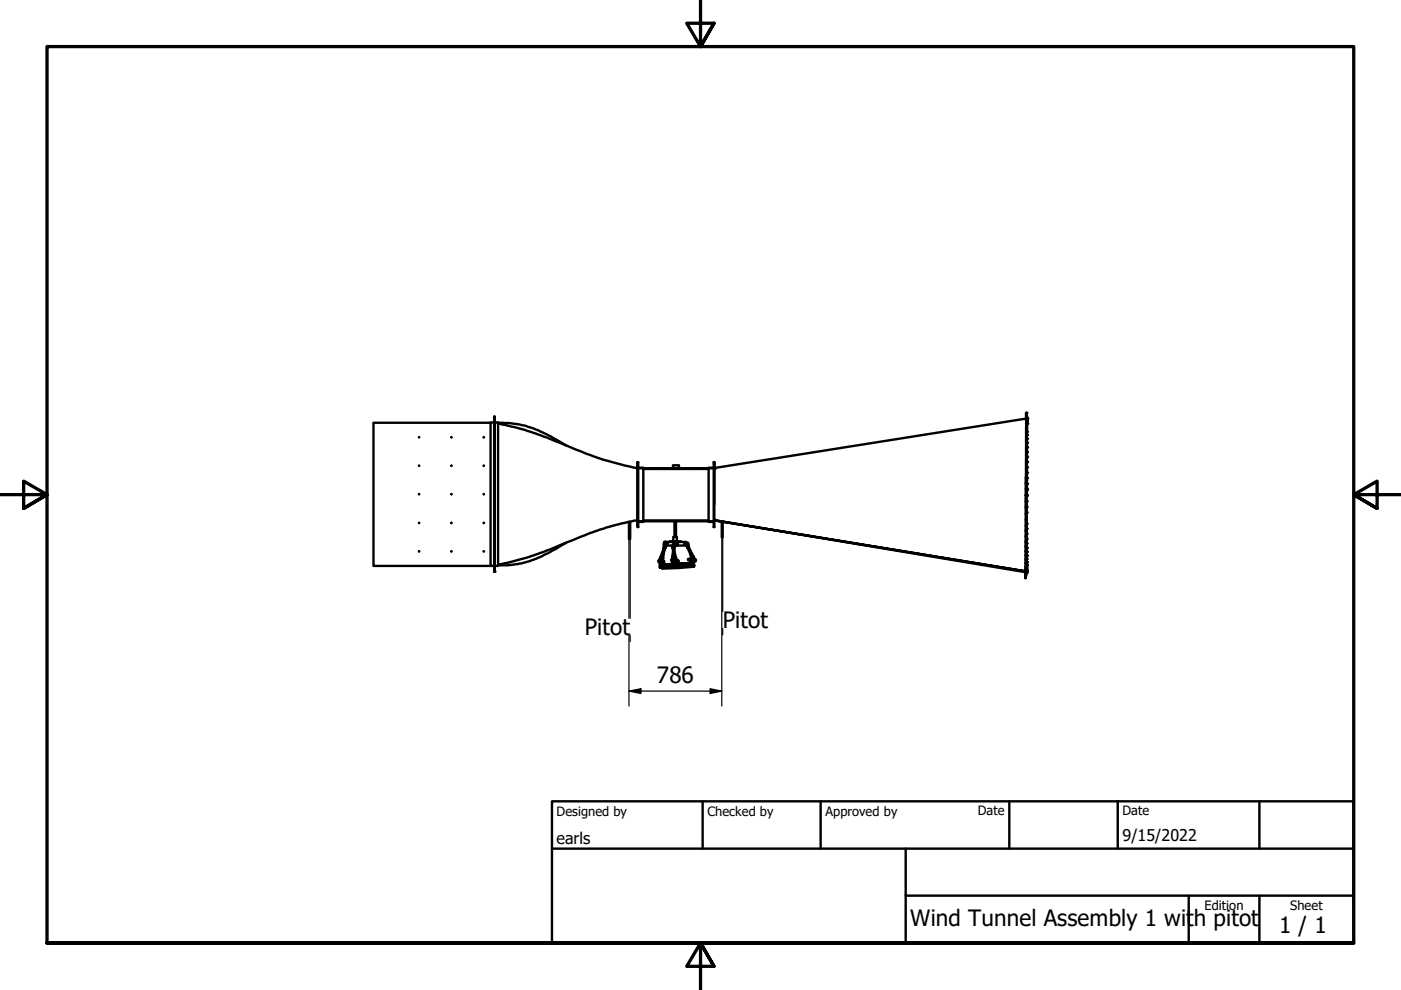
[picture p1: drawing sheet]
<svg xmlns="http://www.w3.org/2000/svg" width="297mm" height="210mm" viewBox="0 0 297 210" stroke-linecap="round" stroke-linejoin="round" font-family="sans-serif">
<defs><g id="words">
<g font-size="4.8">
<text x="124" y="134.6">Pitot</text>
<text x="153.2" y="133.1">Pitot</text>
<text x="139.3" y="144.9">786</text>
<text x="193" y="196.3">Wind Tunnel Assembly 1 wit</text>
<text x="253.1" y="196.3">h pitot</text>
<text x="271.2" y="197.8">1 / 1</text>
</g>
<g font-size="3.4">
<text x="118" y="178.9">earls</text>
<text x="238" y="178.3">9/15/2022</text>
</g>
<g font-size="2.7">
<text x="118" y="173">Designed by</text>
<text x="150" y="173">Checked by</text>
<text x="175" y="173">Approved by</text>
<text x="207.3" y="172.9">Date</text>
<text x="238" y="172.9">Date</text>
<text x="255.4" y="193">Edition</text>
<text x="273.6" y="193">Sheet</text>
</g>
</g></defs>
<!-- layer: Visible (ISO) -->
<g fill="none" stroke="#000" stroke-width=".51">
<path d="M104 89.6h-24.8v30.4h24.8M104.8 89.6v30.4h-.8v-30.4h.8v31.6v-1.2M104.8 89.6v-1.2v1.2l.1-1.2v1.2M104.8 89.6v-1.2v1.2h.8v30.4h-.8v-30.4v31.6v-1.2M105.6 89.8l1 .2a63.8 63.8 0 0 1 12 3.8l1.8 .8a66.7 66.7 0 0 0 14.7 4.7M105.6 89.6l2.4 .1 2.9 .5a23.8 23.8 0 0 1 7.5 3.2l1.6 1.1M135.2 98v13.5M135.2 98h.1v13.7h-.1zM135.2 98h.1M135.3 99.2l3.6 .1v.1h-2.5h13.8M135.3 99.3h1.1v11.2h-1.1M142.7 99.3v-.6h1.3v.6"/>
<path d="M150.2 99.3h-2.5v.1h-8.8v-.1h8.8v.1M150.2 99.3v11.4h1.1M150.2 99.3h1.1M151.3 99.2h-1.1v.1M151.3 98h.1v13.7h-.1zM151.3 98h.2v1.2M151.4 99.2h.1M151.5 99.2h.1M151.5 99.2v.1M151.5 99.3l-.1 7.6M217.6 87.6l.2 1.1-.1 3.5M217.6 92.2l.1 .9-.1-.9v1.9"/>
<path d="M217.6 93.1l.1 .8M217.6 94.1l.1 .7M217.6 87.6v.1M217.6 87.6l.2 1.1M217.6 87.7v.3M217.6 87.7l.2 1.2M217.6 88v.3M217.6 88l.2 1.1M217.6 88.3v.4M217.6 88.3l.2 1.1M217.6 88.7v.6M217.6 89.3l.1 1-.1-1v1.2"/>
<path d="M217.6 89.8l.1 1-.1-.9v1.4M217.6 90.5l.1 1-.1-.9v1.6M217.6 91.3l.1 .9M217.6 95.2l.1 .7-.1-.7M217.6 95.2v1.1M217.6 96.2l.1 .7-.1-.6M217.6 96.3v1.2M217.6 97.4l.1 .6-.1-.5M217.6 97.5v1.2M217.6 97.5v1.1l.1 .4M217.6 98.7l.1 .4M217.6 98.7v1.3"/>
<path d="M217.6 98.7v1.2l.1 .3-.1-.3M217.6 99.9v1.4M217.6 99.9v1.2M217.6 88.7l.2 1.1zM217.6 88.7l-66.1 10.5M217.6 87.7v.2M217.6 88.7v1.1M217.6 95.2v1M217.6 96.3v1.1M217.7 93.9v.9M217.7 92.2v1.7M217.7 94.8v4.2"/>
<path d="M217.7 99.1v5.9M217.7 92.2l-.1-.9v1.8M217.7 93.9l-.1-.8v2.1M217.7 94.8l-.1-.7v1.1M217.7 99v.1M217.7 89.3l.1 .1M217.8 89.1h.1M217.8 89.4h.1M104.8 120v1.1l.1-1.1M120 115.1a32.9 32.9 0 0 1-7.9 3.9l-1.4 .4a20.4 20.4 0 0 1-5.1 .5M133.6 110.6v3.7h-.3v-3.6M135.1 110.3l-2.8 .6a60.4 60.4 0 0 0-11.9 4l-1.8 .8a59.1 59.1 0 0 1-13 4"/>
<path d="M136.4 110.4h13.8M139.8 118.7l-.1 .3M139.8 118.7l-.2 .2 .1 .3 .4-.1v-.3M139.8 119.2l.2 1.1M139.8 118.7l.3 .1M140 119.9l.1 .3-.1-.1zM140 118.1l.3 .1-.2 .6M140 118.1l-.2 .6M140.3 118.8h.2v.2l-.2 .1M140.3 119.9h.2M140.4 119.1v.1h.3l.1 .5M140.4 117.8l-.1 .9"/>
<path d="M140.5 120v.1M140.5 119.9h.2M140.5 119.9v.3M140.6 118.3h-.3l.3 .1M140.6 119h.2v.2h-.1zM140.7 119.9v.2M140.7 119.8v.1M140.7 119.9v.3M140.7 116l.1 .1M140.7 116v.6M140.8 119.8v.4v-.2M140.8 116.6l-.3 2.2 .2 .2h-.2"/>
<path d="M140.8 116l.3 .1zM140.8 115v.7h.2M140.8 115v.7M140.8 120h.2M140.8 119.8v.2M140.8 116l-.8 2.1M140.9 115.1l-.2 .2 .1 .2-.1 .5M140.9 115.2v.2zM140.9 114.9h.1M141 119.9v.1M141 119.9h.1M141 120l-.2 .1h.2"/>
<path d="M141 119.9v.2M141 114.9l-.2 .1M141 114.9h4.4M141 115.5v-.4h.4l.1 .2-.2 .3M141 115.5h.3l-1 2.7M141 115.5l-.2 .5M141.2 115l-.1-.1v.2M141.2 115.1l.3 .1-.1 .3M141.3 119.9h.4v.3l-.1-.3zM141.3 115.7h1.5M141.4 115.1v.3M141.9 114.9v-.1h2.5v.1"/>
<path d="M142.1 119.8v.2M142.1 120h.1M142.1 119.7h.1M142.1 119.8l.1 .2M142.1 119.8v.1h-.4M142.2 119.7l.3-.1-2.2 .2h1v.4M142.2 119.7h-.1M142.2 119.7v.4M142.2 119.7h.1M142.2 119.7h.2M142.2 119.7h.3M142.4 119.7h.1"/>
<path d="M142.4 119.8l.1 .1M142.4 119.7v.4M142.4 115.7l.2 .4M142.5 119.5l-2.2 .2M142.5 118.5l-.2 .3 .4 .2M142.6 119l-.2 .9 .2 .2h-.3M142.6 118.5l.3 .2M142.6 116.1h.1a.16 .16 0 0 1 .2-.2 .16 .16 0 0 1 .2 .1l-.3-.1-.2 2.1M142.6 116.1l.1 .6M142.7 119.9h.1M142.6 119.7h.1v.3l-.1-.1zM142.7 116l.1-.5 .3-.1-.3 2.6"/>
<path d="M142.7 114.8v-1h.8v1M142.7 115.7l.1 .1M142.8 118h-.2l-.1 .5M142.8 118v.5M142.9 115.5l-.1-.3 .3-.2 .2 .3-.1 .3M142.9 118.7v.1M142.9 118.7l-.2 .3M142.9 117.4l.2 .9M142.9 119.6h.1M142.9 119.6l.1 .5v-.5M142.9 119.7v.3M142.9 119.6l.1 .5"/>
<path d="M142.9 120l.2-1.5h-.3l.2 .2-.1 1.4h-.2M142.9 120v.1h-.7M142.9 116.7l.4 1.6h-.2M143 119.5l3.4-.1zM143 119.6l.1 .2M143 119.6h.4l.1 .5M143 110.5v3.3M143.1 119.8v.3h.1M143.1 118.6l.2 .1-.1 .1M143.1 119.8h.1M143.1 119.9h.1M143.1 118.8h.1"/>
<path d="M143.1 118.3v.3M143.1 119.6h.1M143.1 119.7h.1M143.1 115.7h.2M143.1 118.9v.2l.1 .2M143.2 119.7v.1M143.2 119.7h-.1h.1M143.2 119.6v.1M143.2 120h.1M143.2 119.9v.1M143.2 119.7l.1 .2M143.2 119.8v.1"/>
<path d="M143.2 118.8l.1 .1M143.3 119.9h.1M143.3 118.9v-.1h.5l-.4 .1 .1 .3 .3-.1v.4M143.3 118.9v.6M143.3 118.2v.1h-.2M143.3 115l.1 .7zM143.3 110.5v3.3M143.4 118.8l-.1 .7M143.4 114.9v.8zM143.4 118.3v.5M143.4 115.7h2M143.6 115.2v.2"/>
<path d="M144.1 119.9h-.6h.6v.2M144.1 119.9l.1 .2M145.1 115.2h.1l.1 .2h-.2zM145.2 115.2l.1 .1-.1 .1M145.4 115h.1M145.4 115.1h.1M145.4 115.5h.1M145.4 115v.7M145.4 115.6h.1M145.4 115l.2 .1M145.4 115.4l.2 .2M145.4 115.2l.5-.1v.4"/>
<path d="M145.5 115.6l.2 .5M145.5 115.5v.1M145.6 119.5v.5M145.6 119.5l.1 .5M145.6 119.7l-1.5 .2M145.7 116h.1M145.7 116l.3 .6M145.8 116l.7 2M146 115.9l-.2 .1 .2-.1v.1M146 115.9l-.1-.5-.3 .1 .2 .5M146 115.9l.7 1.9M146.2 119.7l.1-.2v.2"/>
<path d="M146.2 116.5l.9 1.5M146.3 119.8v.1M146.3 119.9v.1M146.3 119.5h.1M146.3 119.7v.1M146.3 119.5v.2M146.3 118.8v.2h.2M146.4 119.7l-.1 .1M146.4 119.7v.3h-.2l.1-.1M146.4 119.7h.1M146.4 120l-6.4 .4M146.4 119.5h.1"/>
<path d="M146.4 119.9v.1M146.4 118.5l.2 1.5h-.2M146.4 119.5l.1 .5M146.4 118.5l.2-.2 .1 1.6M146.4 118.5h-.5v.3l.5-.1M146.4 119.4v.1M146.4 120h.3M146.4 120l.2 .1M146.4 119.5v.4M146.4 119.5h-.8M146.5 119.5l.1 .6M146.5 119.7v.1"/>
<path d="M146.5 118l.2-.2 .2 .5M146.5 118l.2 .4h.4l.1 .2-.2 .3-.3-.1M146.6 118.3l.1 1.7M146.6 119.6l.1 .3zM146.6 120h.1M146.6 120v.1M146.6 119h.3M146.7 119.9v.1M146.7 119.5h.2M146.7 119.6h.2M146.7 120v.1M146.7 118.4l-.1 .1"/>
<path d="M146.7 119.9v-.2l.1 .2M146.7 119.7v.4M146.8 119.9l-.1 .2M146.8 119.7l.1 .4M146.8 119.6v.1M146.8 119.7v.2M146.8 119.7h.1M146.9 119.6v.1M146.9 119.7v.4M146.9 119.8v.1M146.9 118.8v1.3M147 119.7l.1 .3z"/>
<path d="M147 118.8l.1 1.4zM147.1 118l-.2 .1M147.1 118l.2 .5M147.3 118.5l.3 .3-.1 .2-.1 .1-.4-.1M147.3 118.5l-.2 .2M151.3 110.5h-14.9v.2h-1.1M151.4 110.3l66 10.8zM151.5 110.3h.1M151.7 110.3l65.7 11M153 110.6v3.4h.2v-3.4M217.5 111.4v7.4l.2-1-.2 .9 .2-1.6-.2 .7 .2-1.6-.2 .7 .2-1.7-.2 .7v-.9l.2-.7M217.5 102.4l.2 .2"/>
<path d="M217.5 103.7l.2 .1M217.5 105.1v1.2h.2M217.5 106.4l.2-.1-.2 .1v1.2l.2-.1-.2 .2M217.5 111.4l.2-.4-.2 .5M217.5 105h.2zM217.5 105.1h.2h-.1M217.5 105.1h.1M217.6 113.8l-.1 1 .2-.5M217.6 101.1l.1 .3-.2-.2v1.2l.1 .1M217.6 105.1l-.1 1.2M217.6 106.4l-.1 1.2M217.6 109l-.1 2.4"/>
<path d="M217.6 111.5l-.1 1.1 .2-.5M217.6 112.7l-.1 1.1 .2-.6M217.6 101.2v1.2M217.6 102.5v1.2M217.6 103.8v1.2M217.6 107.7v1.2M217.6 110.3v1.1M217.6 105.1h.1M217.6 107.5l-.1 .2v1.2l.2-.2-.2 .3M217.6 108.8l-.1 .2v1.1l.2-.2M217.6 105.1h.1zM217.7 118.6l-.2 .9v-.7v.7z"/>
<path d="M217.7 119.2l-.3 1 .1-.7v.7zM217.7 119.8l-.3 1.1zM217.7 113.2l-.2 .6M217.7 102.6h.1M217.7 105v.1M217.7 105l-.1 .1M217.7 112.2h.1M217.7 105.1v4.8M217.7 109.9v3.3M217.7 109.9l-.2 .4M217.7 112.2l-.2 .5M217.7 114.3l-.1 6.7"/>
<path d="M217.7 113.2v1.1M217.7 118.5v.1M217.7 102.6l-.2-.1v1.2l.2 .1M217.7 103.8h-.2v1.2M139.9 120.3h.1M140 120.3h.1M140 120.3l.3-.1-.2-1.5h.2v1.5l-.3 .1M140 120.1h.1M140.5 120.2h.2M140.7 120.2l-.4 .1 .2-.1M140.7 120.2h.1M140.7 120.1v.1"/>
<path d="M141 120.2h.1M141 120.1v.1M141 120.1h.1M141 120.2l-1 .1M142.1 120.1h.1M142.2 120.1h.5M142.2 120.1h.1M142.4 120.1h.1M142.4 120.1h-.2M142.7 120.1l-2.7 .2M142.9 120.1h.1M143 120.1h-.1"/>
<path d="M143.3 120.3h.3M146.4 120.1l.5 .1M146.7 120.1h.2M146.9 120.1l-3 .3-3.4 .2-.5-.3M146.9 120.1l-.5-.1-3.4 .2M146.9 120.1h.1M146.9 120.1l.2 .1M217.4 122.5v.1M217.4 122.1h.1M217.4 120.2v.6M217.4 120.9v.4M217.4 121.4v.7"/>
<path d="M217.4 122.1v.2M217.4 122.4v.1M217.5 121.8l-.1 .5M217.5 120.2v.6M217.5 120.9v.4M217.5 122.4v.1M217.6 120.2l-.2 1.2zM217.6 120.7l-.1 1.1v-.4M217.6 121l-.2 1.1M217.6 121.4l-.2 1.1M217.6 121.2l-.2 1.1M217.6 121.3v.1"/>
<path d="M217.6 121v.3"/>
<circle cx="88.9" cy="92.7" r=".03"/>
<circle cx="88.9" cy="98.7" r=".03"/>
<circle cx="95.7" cy="92.7" r=".03"/>
<circle cx="95.7" cy="98.7" r=".03"/>
<circle cx="102.6" cy="92.7" r=".03"/>
<circle cx="102.6" cy="98.7" r=".03"/>
<circle cx="88.9" cy="104.8" r=".03"/>
<circle cx="88.9" cy="110.9" r=".03"/>
<circle cx="88.9" cy="116.9" r=".03"/>
<circle cx="95.7" cy="110.9" r=".03"/>
<circle cx="95.7" cy="104.8" r=".03"/>
<circle cx="95.7" cy="116.9" r=".03"/>
<circle cx="102.6" cy="110.9" r=".03"/>
<circle cx="102.6" cy="104.8" r=".03"/>
<circle cx="102.6" cy="116.9" r=".03"/>
<circle cx="141.3" cy="115.3" r=".21"/>
<circle cx="142.7" cy="119.9" r=".13"/>
<circle cx="143.6" cy="115.3" r=".13"/>
<circle cx="143.8" cy="119" r=".12"/>
<circle cx="140.1" cy="120.1" r=".13"/>
</g>
<g fill="#000">
<circle cx="151.4" cy="99.3" r=".25"/>
<circle cx="151.5" cy="99.3" r=".25"/>
<circle cx="151.5" cy="99.2" r=".25"/>
<circle cx="217.6" cy="89.3" r=".25"/>
<circle cx="217.6" cy="89.9" r=".25"/>
<circle cx="217.6" cy="87.5" r=".25"/>
<circle cx="217.7" cy="91.5" r=".25"/>
<circle cx="217.7" cy="98" r=".25"/>
<circle cx="217.7" cy="93.9" r=".25"/>
<circle cx="217.7" cy="95.9" r=".25"/>
<circle cx="217.7" cy="92.2" r=".25"/>
<circle cx="217.7" cy="94.8" r=".25"/>
<circle cx="217.7" cy="90.3" r=".25"/>
<circle cx="217.7" cy="90.9" r=".25"/>
<circle cx="217.7" cy="95.8" r=".25"/>
<circle cx="217.7" cy="96.9" r=".25"/>
<circle cx="217.7" cy="99" r=".25"/>
<circle cx="217.7" cy="93.1" r=".25"/>
<circle cx="217.7" cy="99.1" r=".25"/>
<circle cx="217.8" cy="88.7" r=".25"/>
<circle cx="217.8" cy="88.9" r=".25"/>
<circle cx="217.8" cy="89.8" r=".25"/>
<circle cx="104.8" cy="120" r=".25"/>
<circle cx="140.1" cy="119.9" r=".25"/>
<circle cx="140.1" cy="118.7" r=".25"/>
<circle cx="140.3" cy="119.7" r=".25"/>
<circle cx="140.5" cy="119.9" r=".25"/>
<circle cx="140.7" cy="119.9" r=".25"/>
<circle cx="140.8" cy="119.8" r=".25"/>
<circle cx="140.8" cy="115" r=".25"/>
<circle cx="141" cy="114.9" r=".25"/>
<circle cx="141" cy="119.8" r=".25"/>
<circle cx="141.2" cy="115" r=".25"/>
<circle cx="141.6" cy="120" r=".25"/>
<circle cx="141.7" cy="120" r=".25"/>
<circle cx="142.1" cy="119.8" r=".25"/>
<circle cx="142.1" cy="119.7" r=".25"/>
<circle cx="142.1" cy="120" r=".25"/>
<circle cx="142.1" cy="119.9" r=".25"/>
<circle cx="142.2" cy="119.7" r=".25"/>
<circle cx="142.2" cy="120" r=".25"/>
<circle cx="142.4" cy="119.8" r=".25"/>
<circle cx="142.4" cy="119.7" r=".25"/>
<circle cx="142.4" cy="119.9" r=".25"/>
<circle cx="142.7" cy="120" r=".25"/>
<circle cx="142.7" cy="119.7" r=".25"/>
<circle cx="143" cy="119.5" r=".25"/>
<circle cx="143" cy="119.6" r=".25"/>
<circle cx="143.2" cy="119.6" r=".25"/>
<circle cx="143.2" cy="118.8" r=".25"/>
<circle cx="143.2" cy="119.9" r=".25"/>
<circle cx="143.4" cy="114.9" r=".25"/>
<circle cx="143.4" cy="115.7" r=".25"/>
<circle cx="143.4" cy="119.6" r=".25"/>
<circle cx="143.5" cy="120" r=".25"/>
<circle cx="144.1" cy="119.9" r=".25"/>
<circle cx="145.4" cy="115.4" r=".25"/>
<circle cx="145.4" cy="115.2" r=".25"/>
<circle cx="145.6" cy="119.5" r=".25"/>
<circle cx="145.6" cy="119.6" r=".25"/>
<circle cx="145.6" cy="119.9" r=".25"/>
<circle cx="145.6" cy="120" r=".25"/>
<circle cx="145.7" cy="120" r=".25"/>
<circle cx="146.3" cy="119.5" r=".25"/>
<circle cx="146.4" cy="119.7" r=".25"/>
<circle cx="146.4" cy="119.5" r=".25"/>
<circle cx="146.5" cy="120" r=".25"/>
<circle cx="146.6" cy="120" r=".25"/>
<circle cx="146.6" cy="118.7" r=".25"/>
<circle cx="146.6" cy="118.5" r=".25"/>
<circle cx="146.7" cy="119.7" r=".25"/>
<circle cx="146.7" cy="119.9" r=".25"/>
<circle cx="146.7" cy="119.6" r=".25"/>
<circle cx="146.7" cy="120" r=".25"/>
<circle cx="146.8" cy="119.7" r=".25"/>
<circle cx="146.9" cy="119.6" r=".25"/>
<circle cx="146.9" cy="119.7" r=".25"/>
<circle cx="146.9" cy="119.9" r=".25"/>
<circle cx="147" cy="119.7" r=".25"/>
<circle cx="147.1" cy="119.9" r=".25"/>
<circle cx="147.1" cy="120" r=".25"/>
<circle cx="147.1" cy="119" r=".25"/>
<circle cx="151.4" cy="110.2" r=".25"/>
<circle cx="151.4" cy="110.3" r=".25"/>
<circle cx="217.7" cy="105" r=".25"/>
<circle cx="217.7" cy="107.5" r=".25"/>
<circle cx="217.7" cy="109.9" r=".25"/>
<circle cx="217.7" cy="112.1" r=".25"/>
<circle cx="217.7" cy="117.8" r=".25"/>
<circle cx="217.7" cy="118.5" r=".25"/>
<circle cx="217.7" cy="119.2" r=".25"/>
<circle cx="217.7" cy="119.8" r=".25"/>
<circle cx="217.7" cy="114.3" r=".25"/>
<circle cx="217.7" cy="103.8" r=".25"/>
<circle cx="217.7" cy="106.3" r=".25"/>
<circle cx="217.7" cy="105.1" r=".25"/>
<circle cx="217.7" cy="108.7" r=".25"/>
<circle cx="217.7" cy="116.2" r=".25"/>
<circle cx="217.7" cy="115.2" r=".25"/>
<circle cx="217.7" cy="111" r=".25"/>
<circle cx="217.7" cy="113.2" r=".25"/>
<circle cx="217.7" cy="117" r=".25"/>
<circle cx="217.7" cy="100.2" r=".25"/>
<circle cx="217.7" cy="101.4" r=".25"/>
<circle cx="217.7" cy="102.6" r=".25"/>
<circle cx="104.8" cy="121.2" r=".25"/>
<circle cx="140" cy="120.3" r=".25"/>
<circle cx="140.1" cy="120.2" r=".25"/>
<circle cx="140.5" cy="120.2" r=".25"/>
<circle cx="140.5" cy="120.1" r=".25"/>
<circle cx="141" cy="120.2" r=".25"/>
<circle cx="141.3" cy="120.2" r=".25"/>
<circle cx="142.1" cy="120.1" r=".25"/>
<circle cx="142.2" cy="120.1" r=".25"/>
<circle cx="142.2" cy="120.2" r=".25"/>
<circle cx="142.4" cy="120.1" r=".25"/>
<circle cx="143" cy="120.1" r=".25"/>
<circle cx="143.1" cy="120.1" r=".25"/>
<circle cx="143.3" cy="120.3" r=".25"/>
<circle cx="143.5" cy="120.1" r=".25"/>
<circle cx="143.6" cy="120.3" r=".25"/>
<circle cx="146.6" cy="120.1" r=".25"/>
<circle cx="146.7" cy="120.1" r=".25"/>
<circle cx="146.9" cy="120.1" r=".25"/>
<circle cx="146.9" cy="120.2" r=".25"/>
<circle cx="217.6" cy="121.4" r=".25"/>
<circle cx="217.6" cy="120.7" r=".25"/>
<circle cx="217.6" cy="121" r=".25"/>
<circle cx="217.6" cy="121.2" r=".25"/>
<circle cx="217.6" cy="120.2" r=".25"/>
<circle cx="217.7" cy="121.3" r=".25"/>
</g>
<!-- layer: Border (ISO) -->
<path d="M148.5 -.1v10l-2.9-5h5.8l-2.9 5 2.9-5M0 104.9h10l-5-2.9v5.8l5-2.9-5 2.9M297 104.9h-10l5-2.9v5.8l-5-2.9 5 2.9M10 199.9v-190h277v190h-277h277M151.4 204.9l-2.9-5 2.9 5h-5.8l2.9-5v10" fill="none" stroke="#000" stroke-width=".7"/>
<!-- layer: Title (ISO) -->
<path d="M117 169.9h170v30h-170zM117 179.9h170M149 169.9v10M174 169.9v10M192 179.9v20M214 169.9v10M237 169.9v10M267 169.9v10M192 189.9h95M252 189.9v10M267 189.9v10" fill="none" stroke="#000" stroke-width=".51"/>
<!-- layer: Symbol (ISO) -->
<path d="M133.6 114.3v16.8M153.2 114v15.6M133.6 134.7v1.4M153.2 133.3v1.3" fill="none" stroke="#000" stroke-width=".25"/>
<!-- layer: Dimension (ISO) -->
<path d="M133.3 114.3v16.8M153 114v35.7M133.3 134.7v15M133.3 146.5l2.6-.5v1zM133.3 146.5h19.7M150.6 146l2.4 .5-2.4 .5z" fill="none" stroke="#000" stroke-width=".25"/>
<g fill="#000">
<path d="M133.3 146.5l2.6-.5v1z" fill-rule="evenodd"/>
<path d="M150.6 146l2.4 .5-2.4 .5z" fill-rule="evenodd"/>
</g>
<use href="#words"/>
</svg>
